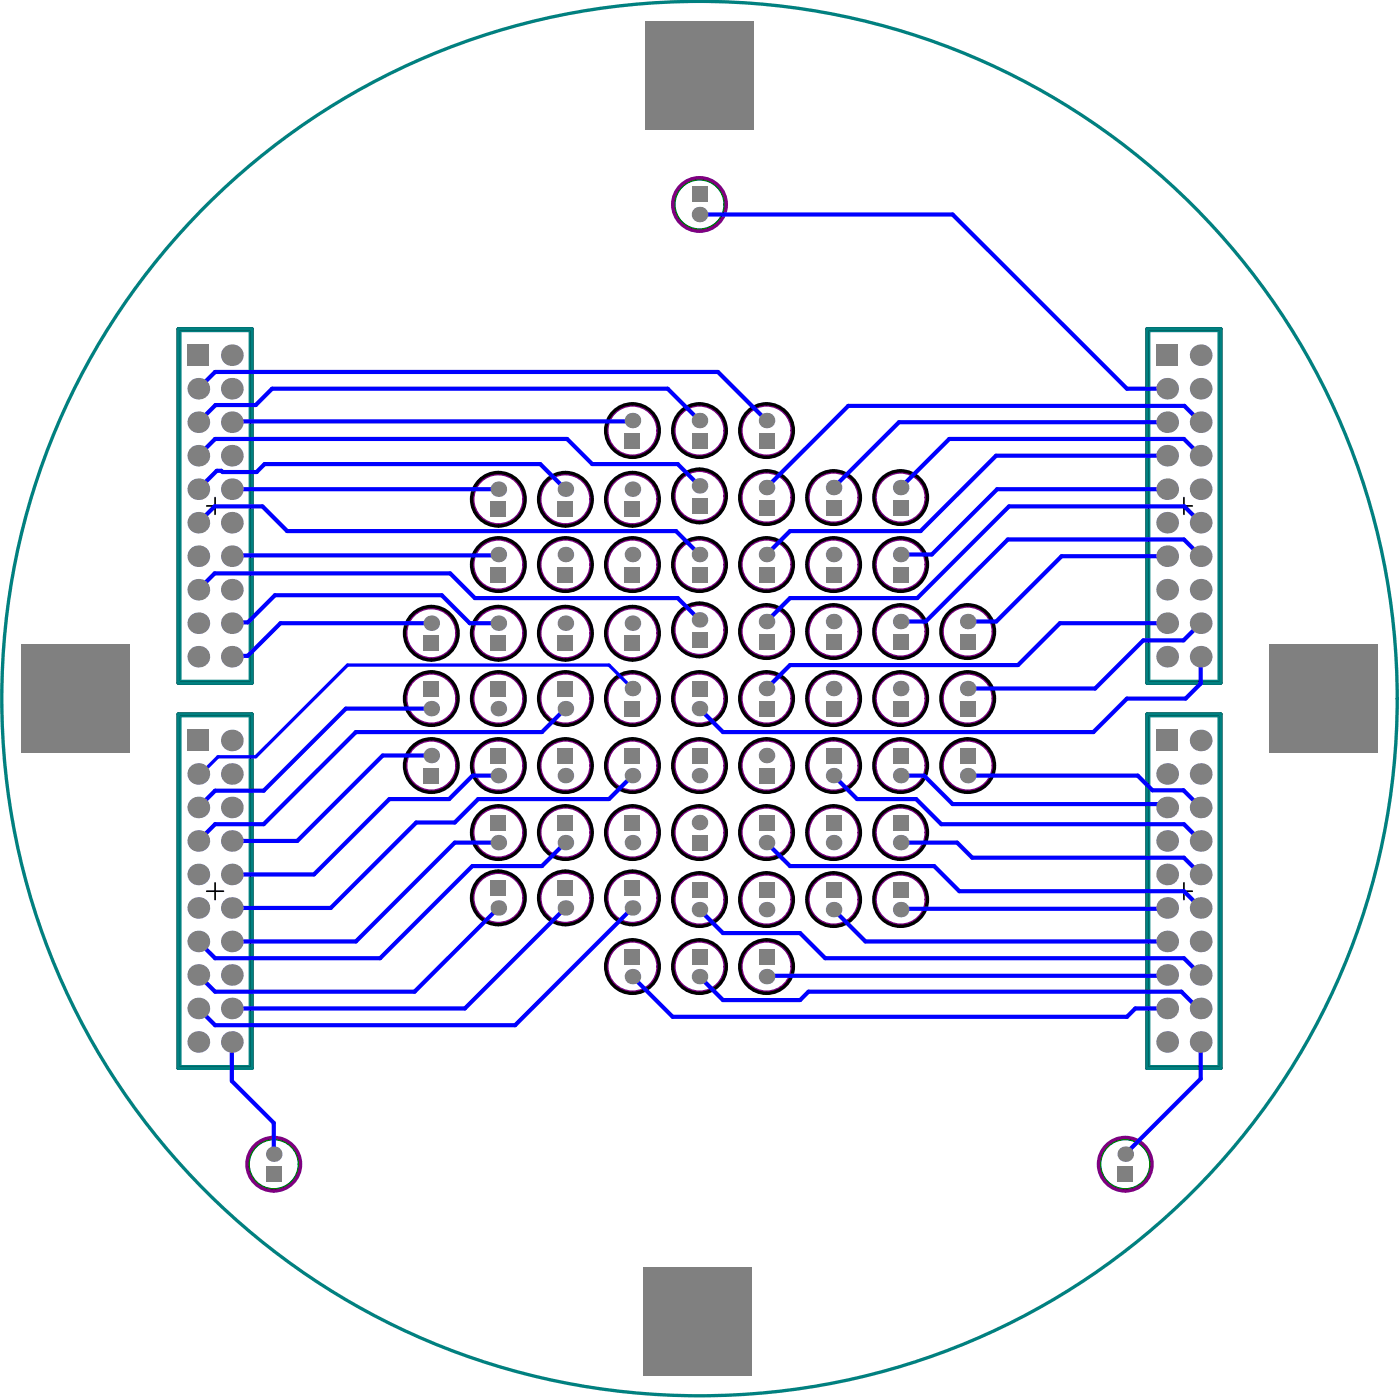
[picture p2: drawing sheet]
<svg xmlns="http://www.w3.org/2000/svg" width="278mm" height="278mm" viewBox="0 0 278 278" stroke-linecap="round" stroke-linejoin="round" font-family="sans-serif">
<g fill="none" stroke="#008000" stroke-width=".5">
<circle cx="139.1" cy="40.6" r="5"/>
<circle cx="54.4" cy="231.3" r="5"/>
<circle cx="223.7" cy="231.3" r="5"/>
</g>
<g fill="none" stroke="#800080" stroke-width=".66">
<circle cx="139.1" cy="40.6" r="5.3"/>
<circle cx="54.4" cy="231.3" r="5.3"/>
<circle cx="223.7" cy="231.3" r="5.3"/>
</g>
<path d="M42.8 98.9v3.3M235.4 98.9v3.3M41.1 100.5h3.3M233.7 100.5h3.3M41.1 177.1h3.3M42.8 175.4v3.4M233.7 177.1h3.3M235.4 175.4v3.4" fill="none" stroke="#000" stroke-width=".33"/>
<path d="M41 40.9a138.7 138.7 0 0 1 182.7-11.9 138.7 138.7 0 0 1 35.2 179.7 138.7 138.7 0 0 1-185.8 52 138.7 138.7 0 0 1-58.1-184 138.9 138.9 0 0 1 26-35.8zM35.4 65.3h14.7v70.4h-14.7zM35.8 65.7h14v69.7h-14zM228.1 65.3h14.6v70.4h-14.6zM228.4 65.7h14v69.7h-14zM35.4 141.9h14.7v70.4h-14.7zM35.8 142.2h14v69.8h-14zM228.1 141.9h14.6v70.4h-14.6zM228.4 142.2h14v69.8h-14z" fill="none" stroke="#008080" stroke-width=".66"/>
<g fill="none" stroke="#800080" stroke-width=".5">
<circle cx="99.1" cy="99.2" r="5"/>
<circle cx="112.4" cy="99.2" r="5"/>
<circle cx="125.7" cy="85.6" r="5"/>
<circle cx="125.7" cy="99.2" r="5"/>
<circle cx="139.1" cy="85.6" r="5"/>
<circle cx="139.1" cy="98.5" r="5"/>
<circle cx="152.4" cy="85.6" r="5"/>
<circle cx="152.4" cy="98.9" r="5"/>
<circle cx="165.7" cy="98.9" r="5"/>
<circle cx="179.1" cy="98.9" r="5"/>
<circle cx="99.1" cy="112.2" r="5"/>
<circle cx="112.4" cy="112.2" r="5"/>
<circle cx="125.7" cy="112.2" r="5"/>
<circle cx="139.1" cy="112.2" r="5"/>
<circle cx="152.4" cy="112.2" r="5"/>
<circle cx="165.7" cy="112.2" r="5"/>
<circle cx="179.1" cy="112.2" r="5"/>
<circle cx="85.8" cy="138.8" r="5"/>
<circle cx="85.8" cy="125.8" r="5"/>
<circle cx="99.1" cy="138.8" r="5"/>
<circle cx="99.1" cy="125.8" r="5"/>
<circle cx="112.4" cy="125.8" r="5"/>
<circle cx="112.4" cy="138.8" r="5"/>
<circle cx="125.7" cy="125.8" r="5"/>
<circle cx="125.7" cy="138.8" r="5"/>
<circle cx="139.1" cy="125.2" r="5"/>
<circle cx="139.1" cy="138.8" r="5"/>
<circle cx="152.4" cy="138.8" r="5"/>
<circle cx="152.4" cy="125.5" r="5"/>
<circle cx="165.7" cy="138.8" r="5"/>
<circle cx="165.7" cy="125.5" r="5"/>
<circle cx="179.1" cy="138.8" r="5"/>
<circle cx="179.1" cy="125.5" r="5"/>
<circle cx="192.4" cy="138.8" r="5"/>
<circle cx="192.4" cy="125.5" r="5"/>
<circle cx="85.8" cy="152.1" r="5"/>
<circle cx="99.1" cy="152.1" r="5"/>
<circle cx="112.4" cy="152.1" r="5"/>
<circle cx="125.7" cy="152.1" r="5"/>
<circle cx="139.1" cy="152.1" r="5"/>
<circle cx="152.4" cy="152.1" r="5"/>
<circle cx="165.7" cy="152.1" r="5"/>
<circle cx="179.1" cy="152.1" r="5"/>
<circle cx="192.4" cy="152.1" r="5"/>
<circle cx="99.1" cy="165.4" r="5"/>
<circle cx="99.1" cy="178.4" r="5"/>
<circle cx="112.4" cy="165.4" r="5"/>
<circle cx="112.4" cy="178.4" r="5"/>
<circle cx="125.7" cy="165.4" r="5"/>
<circle cx="125.7" cy="178.4" r="5"/>
<circle cx="139.1" cy="165.4" r="5"/>
<circle cx="139.1" cy="178.8" r="5"/>
<circle cx="152.4" cy="165.4" r="5"/>
<circle cx="152.4" cy="178.8" r="5"/>
<circle cx="165.7" cy="165.4" r="5"/>
<circle cx="165.7" cy="178.8" r="5"/>
<circle cx="179.1" cy="165.4" r="5"/>
<circle cx="179.1" cy="178.8" r="5"/>
<circle cx="125.7" cy="192.1" r="5"/>
<circle cx="139.1" cy="192.1" r="5"/>
<circle cx="152.4" cy="192.1" r="5"/>
</g>
<g fill="none" stroke="#000" stroke-width=".66">
<path d="M35.4 65.3h14.7v70.4h-14.7zM228.1 65.3h14.6v70.4h-14.6zM35.4 141.9h14.7v70.4h-14.7zM228.1 141.9h14.6v70.4h-14.6z"/>
<circle cx="99.1" cy="99.2" r="5.3"/>
<circle cx="112.4" cy="99.2" r="5.3"/>
<circle cx="125.7" cy="99.2" r="5.3"/>
<circle cx="125.7" cy="85.6" r="5.3"/>
<circle cx="139.1" cy="98.5" r="5.3"/>
<circle cx="139.1" cy="85.6" r="5.3"/>
<circle cx="152.4" cy="98.9" r="5.3"/>
<circle cx="152.4" cy="85.6" r="5.3"/>
<circle cx="165.7" cy="98.9" r="5.3"/>
<circle cx="179.1" cy="98.9" r="5.3"/>
<circle cx="99.1" cy="112.2" r="5.3"/>
<circle cx="112.4" cy="112.2" r="5.3"/>
<circle cx="125.7" cy="112.2" r="5.3"/>
<circle cx="139.1" cy="112.2" r="5.3"/>
<circle cx="152.4" cy="112.2" r="5.3"/>
<circle cx="165.7" cy="112.2" r="5.3"/>
<circle cx="179.1" cy="112.2" r="5.3"/>
<circle cx="85.8" cy="138.8" r="5.3"/>
<circle cx="85.8" cy="125.8" r="5.3"/>
<circle cx="99.1" cy="138.8" r="5.3"/>
<circle cx="99.1" cy="125.8" r="5.3"/>
<circle cx="112.4" cy="138.8" r="5.3"/>
<circle cx="112.4" cy="125.8" r="5.3"/>
<circle cx="125.7" cy="125.8" r="5.3"/>
<circle cx="125.7" cy="138.8" r="5.3"/>
<circle cx="139.1" cy="138.8" r="5.3"/>
<circle cx="139.1" cy="125.2" r="5.3"/>
<circle cx="152.4" cy="138.8" r="5.3"/>
<circle cx="152.4" cy="125.5" r="5.3"/>
<circle cx="165.7" cy="138.8" r="5.3"/>
<circle cx="165.7" cy="125.5" r="5.3"/>
<circle cx="179.1" cy="138.8" r="5.3"/>
<circle cx="179.1" cy="125.5" r="5.3"/>
<circle cx="192.4" cy="125.5" r="5.3"/>
<circle cx="192.4" cy="138.8" r="5.3"/>
<circle cx="85.8" cy="152.1" r="5.3"/>
<circle cx="99.1" cy="152.1" r="5.3"/>
<circle cx="112.4" cy="152.1" r="5.3"/>
<circle cx="125.7" cy="152.1" r="5.3"/>
<circle cx="139.1" cy="152.1" r="5.3"/>
<circle cx="152.4" cy="152.1" r="5.3"/>
<circle cx="165.7" cy="152.1" r="5.3"/>
<circle cx="179.1" cy="152.1" r="5.3"/>
<circle cx="192.4" cy="152.1" r="5.3"/>
<circle cx="99.1" cy="178.4" r="5.3"/>
<circle cx="99.1" cy="165.4" r="5.3"/>
<circle cx="112.4" cy="178.4" r="5.3"/>
<circle cx="112.4" cy="165.4" r="5.3"/>
<circle cx="125.7" cy="178.4" r="5.3"/>
<circle cx="125.7" cy="165.4" r="5.3"/>
<circle cx="139.1" cy="178.7" r="5.3"/>
<circle cx="139.1" cy="165.4" r="5.3"/>
<circle cx="152.4" cy="178.7" r="5.3"/>
<circle cx="152.4" cy="165.4" r="5.3"/>
<circle cx="165.7" cy="178.7" r="5.3"/>
<circle cx="165.7" cy="165.4" r="5.3"/>
<circle cx="179.1" cy="178.7" r="5.3"/>
<circle cx="179.1" cy="165.4" r="5.3"/>
<circle cx="125.7" cy="192.1" r="5.3"/>
<circle cx="139.1" cy="192.1" r="5.3"/>
<circle cx="152.4" cy="192.1" r="5.3"/>
</g>
<g fill="none" stroke="#00f" stroke-width=".83">
<path d="M139.1 42.6h50.3l34.7 34.6h8M39.4 77.2l3.4-3.3h99.9l9.7 9.7M39.4 97.2l3.7-3.7h.9l.3 .3h6.7l1.6-1.6h54.8l5 5M39.4 90.6l3.4-3.4h69.9l5 5h17l4.4 4.3M46.1 97.2h53M46.3 83.7h79.3M139.1 83.6l-6.4-6.4h-78.6l-3.3 3.3h-8l-3.4 3.4M232.1 97.2h-33.9l-13 13h-6.1M232.1 90.6h-34.1l-15 14.9h-25.9l-4.7 4.7M232.1 83.9h-53.4l-13 13M238.7 83.9l-3.2-3.2h-66.9l-16.2 16.2M238.7 90.6l-3.3-3.4h-46.7l-9.6 9.7"/>
<path d="M39.4 117.2l3.3-3.3h46.8l4.9 4.9h40.3l4.4 4.4M39.4 103.9l3.3-3.3h9.5l4.9 4.9h77.3l4.7 4.7M46.3 110.4h52.6M232.1 110.5h-21l-13 13h-5.7M238.7 110.5l-3.3-3.3h-35l-16.4 16.3h-4.9M238.7 103.9l-3.2-3.3h-34.9l-18.2 18.2h-25.3l-4.7 4.7M46.3 123.7h3l5.4-5.4h33.1l5.6 5.5h5.7M85.8 123.8h-30l-6.5 6.5h-3M232.1 123.8h-21.4l-8.3 8.4h-45.3l-4.7 4.6M238.7 130.5v5.3l-3 3h-11.6l-6.7 6.7h-73.7l-4.6-4.7M238.7 123.8l-3.4 3.4h-8l-9.6 9.6h-25.3M85.8 150.1h-9.7l-17 17h-13"/>
<path d="M85.8 140.8h-17l-16.4 16.3h-9.6l-3.4 3.3M99.1 154.1h-5.1l-4.7 4.7h-11.9l-15 15h-16.3M112.4 140.8l-4.7 4.7h-36.9l-18.4 18.3h-9.6l-3.4 3.3M125.7 154.1l-4.6 4.7h-26l-4.7 4.6h-7.6l-17 17h-19.7M165.7 154.1l4.7 4.7h11.8l5 5h48.2l3.3 3.3M179.1 154.1h4.6l5.7 5.7h42M192.4 154.1h33.8l2.9 2.9h6.2l3.4 3.4M99.1 167.4h-8.7l-19.6 19.7h-24.7M112.4 167.4l-4.7 4.7h-13.8l-18.3 18.3h-32.8l-3.4-3.3M152.4 167.4l4.7 4.7h28.6l5 5h44.7l3.3 3.3M179.1 167.4h11.2l3 3h42.1l3.3 3.4M99.1 180.4l-16.7 16.7h-39.6l-3.4-3.4"/>
<path d="M112.4 180.4l-20 20h-46.3M125.7 180.4l-23.3 23.3h-59.6l-3.4-3.3M125.7 194.1l8 7.9h90.4l1.6-1.6h6.4M139.1 180.7l4.6 4.7h15.4l5 5h71.3l3.3 3.3M139.1 194.1l4.6 4.6h15.4l1.6-1.6h74.2l3.3 3.3M152.6 193.9h79.3M165.7 180.7l6.4 6.4h60M179.2 180.6h52.7M46.1 207v7.8l8.3 8.3v6.2M238.7 207v7.4l-15 14.9"/>
</g>
<path d="M125.7 136.8l-4.6-4.6h-52l-18.3 18.2h-7.5l-3.4 3.4" fill="none" stroke="#00f" stroke-width=".66"/>
<g fill="#808080">
<circle cx="39.4" cy="173.8" r="2.15"/>
<circle cx="39.4" cy="193.7" r="2.15"/>
<circle cx="39.4" cy="200.4" r="2.15"/>
<circle cx="39.4" cy="207" r="2.15"/>
<circle cx="39.4" cy="160.4" r="2.15"/>
<circle cx="39.4" cy="180.4" r="2.15"/>
<circle cx="39.4" cy="187.1" r="2.15"/>
<circle cx="39.4" cy="153.8" r="2.15"/>
<circle cx="39.4" cy="167.1" r="2.15"/>
<circle cx="46.1" cy="207" r="2.15"/>
<circle cx="46.1" cy="153.8" r="2.15"/>
<circle cx="46.1" cy="160.4" r="2.15"/>
<circle cx="46.1" cy="167.1" r="2.15"/>
<circle cx="46.1" cy="173.8" r="2.15"/>
<circle cx="46.1" cy="180.4" r="2.15"/>
<circle cx="46.1" cy="187.1" r="2.15"/>
<circle cx="54.4" cy="229.3" r="1.54"/>
<circle cx="46.1" cy="200.4" r="2.15"/>
<circle cx="125.7" cy="194.1" r="1.54"/>
<circle cx="46.1" cy="193.7" r="2.15"/>
<circle cx="139.1" cy="180.7" r="1.54"/>
<circle cx="99.1" cy="180.4" r="1.54"/>
<circle cx="125.7" cy="180.4" r="1.54"/>
<circle cx="112.4" cy="180.4" r="1.54"/>
<circle cx="99.1" cy="167.4" r="1.54"/>
<circle cx="125.7" cy="167.4" r="1.54"/>
<circle cx="112.4" cy="167.4" r="1.54"/>
<circle cx="139.1" cy="163.4" r="1.54"/>
<circle cx="99.1" cy="154.1" r="1.54"/>
<circle cx="125.7" cy="154.1" r="1.54"/>
<circle cx="112.4" cy="154.1" r="1.54"/>
<circle cx="85.8" cy="150.1" r="1.54"/>
<circle cx="46.1" cy="147.1" r="2.15"/>
<circle cx="85.8" cy="140.8" r="1.54"/>
<circle cx="46.1" cy="130.5" r="2.15"/>
<circle cx="39.4" cy="130.5" r="2.15"/>
<circle cx="85.8" cy="123.8" r="1.54"/>
<circle cx="99.1" cy="123.8" r="1.54"/>
<circle cx="46.1" cy="123.8" r="2.15"/>
<circle cx="39.4" cy="123.8" r="2.15"/>
<circle cx="39.4" cy="117.2" r="2.15"/>
<circle cx="46.1" cy="117.2" r="2.15"/>
<circle cx="39.4" cy="110.5" r="2.15"/>
<circle cx="46.1" cy="110.5" r="2.15"/>
<circle cx="39.4" cy="103.9" r="2.15"/>
<circle cx="46.1" cy="103.9" r="2.15"/>
<circle cx="39.4" cy="97.2" r="2.15"/>
<circle cx="46.1" cy="97.2" r="2.15"/>
<circle cx="99.1" cy="97.2" r="1.54"/>
<circle cx="39.4" cy="90.6" r="2.15"/>
<circle cx="46.1" cy="90.6" r="2.15"/>
<circle cx="39.4" cy="83.9" r="2.15"/>
<circle cx="46.1" cy="83.9" r="2.15"/>
<circle cx="39.4" cy="77.2" r="2.15"/>
<circle cx="46.1" cy="77.2" r="2.15"/>
<circle cx="46.1" cy="70.6" r="2.15"/>
<circle cx="99.1" cy="140.8" r="1.54"/>
<circle cx="112.4" cy="140.8" r="1.54"/>
<circle cx="125.7" cy="136.8" r="1.54"/>
<circle cx="112.4" cy="123.8" r="1.54"/>
<circle cx="125.7" cy="123.8" r="1.54"/>
<circle cx="139.1" cy="123.2" r="1.54"/>
<circle cx="99.1" cy="110.2" r="1.54"/>
<circle cx="112.4" cy="110.2" r="1.54"/>
<circle cx="125.7" cy="110.2" r="1.54"/>
<circle cx="139.1" cy="110.2" r="1.54"/>
<circle cx="112.4" cy="97.2" r="1.54"/>
<circle cx="125.7" cy="97.2" r="1.54"/>
<circle cx="125.7" cy="83.6" r="1.54"/>
<circle cx="139.1" cy="83.6" r="1.54"/>
<circle cx="139.1" cy="42.6" r="1.54"/>
<circle cx="139.1" cy="194.1" r="1.54"/>
<circle cx="152.4" cy="194.1" r="1.54"/>
<circle cx="139.1" cy="154.1" r="1.54"/>
<circle cx="152.4" cy="180.7" r="1.54"/>
<circle cx="152.4" cy="150.1" r="1.54"/>
<circle cx="152.4" cy="167.4" r="1.54"/>
<circle cx="165.7" cy="167.4" r="1.54"/>
<circle cx="165.7" cy="180.7" r="1.54"/>
<circle cx="223.7" cy="229.3" r="1.54"/>
<circle cx="232.1" cy="207" r="2.15"/>
<circle cx="238.7" cy="207" r="2.15"/>
<circle cx="238.7" cy="200.4" r="2.15"/>
<circle cx="232.1" cy="200.4" r="2.15"/>
<circle cx="238.7" cy="193.7" r="2.15"/>
<circle cx="232.1" cy="193.7" r="2.15"/>
<circle cx="238.7" cy="187.1" r="2.15"/>
<circle cx="232.1" cy="187.1" r="2.15"/>
<circle cx="179.1" cy="180.7" r="1.54"/>
<circle cx="238.7" cy="180.4" r="2.15"/>
<circle cx="232.1" cy="180.4" r="2.15"/>
<circle cx="238.7" cy="173.8" r="2.15"/>
<circle cx="232.1" cy="173.8" r="2.15"/>
<circle cx="179.1" cy="167.4" r="1.54"/>
<circle cx="238.7" cy="167.1" r="2.15"/>
<circle cx="232.1" cy="167.1" r="2.15"/>
<circle cx="238.7" cy="160.4" r="2.15"/>
<circle cx="232.1" cy="160.4" r="2.15"/>
<circle cx="165.7" cy="154.1" r="1.54"/>
<circle cx="192.4" cy="154.1" r="1.54"/>
<circle cx="179.1" cy="154.1" r="1.54"/>
<circle cx="232.1" cy="153.8" r="2.15"/>
<circle cx="238.7" cy="153.8" r="2.15"/>
<circle cx="139.1" cy="140.8" r="1.54"/>
<circle cx="152.4" cy="136.8" r="1.54"/>
<circle cx="165.7" cy="136.8" r="1.54"/>
<circle cx="179.1" cy="136.8" r="1.54"/>
<circle cx="165.7" cy="123.5" r="1.54"/>
<circle cx="152.4" cy="123.5" r="1.54"/>
<circle cx="179.1" cy="123.5" r="1.54"/>
<circle cx="192.4" cy="123.5" r="1.54"/>
<circle cx="165.7" cy="110.2" r="1.54"/>
<circle cx="152.4" cy="110.2" r="1.54"/>
<circle cx="179.1" cy="110.2" r="1.54"/>
<circle cx="165.7" cy="96.9" r="1.54"/>
<circle cx="152.4" cy="96.9" r="1.54"/>
<circle cx="179.1" cy="96.9" r="1.54"/>
<circle cx="139.1" cy="96.5" r="1.54"/>
<circle cx="152.4" cy="83.6" r="1.54"/>
<circle cx="238.7" cy="147.1" r="2.15"/>
<circle cx="192.4" cy="136.8" r="1.54"/>
<circle cx="232.1" cy="130.5" r="2.15"/>
<circle cx="238.7" cy="130.5" r="2.15"/>
<circle cx="232.1" cy="123.8" r="2.15"/>
<circle cx="238.7" cy="123.8" r="2.15"/>
<circle cx="232.1" cy="117.2" r="2.15"/>
<circle cx="238.7" cy="117.2" r="2.15"/>
<circle cx="232.1" cy="110.5" r="2.15"/>
<circle cx="238.7" cy="110.5" r="2.15"/>
<circle cx="232.1" cy="103.9" r="2.15"/>
<circle cx="238.7" cy="103.9" r="2.15"/>
<circle cx="232.1" cy="97.2" r="2.15"/>
<circle cx="238.7" cy="97.2" r="2.15"/>
<circle cx="232.1" cy="90.6" r="2.15"/>
<circle cx="238.7" cy="90.6" r="2.15"/>
<circle cx="232.1" cy="83.9" r="2.15"/>
<circle cx="238.7" cy="83.9" r="2.15"/>
<circle cx="232.1" cy="77.2" r="2.15"/>
<circle cx="238.7" cy="77.2" r="2.15"/>
<circle cx="238.7" cy="70.6" r="2.15"/>
</g>
<g fill="#808080">
<path d="M127.9 251.8h21.7v21.6h-21.7z" fill-rule="evenodd"/>
<path d="M52.9 231.8h3.1v3.1h-3.1z" fill-rule="evenodd"/>
<path d="M137.5 188.5h3.1v3.1h-3.1z" fill-rule="evenodd"/>
<path d="M124.2 188.5h3.1v3.1h-3.1z" fill-rule="evenodd"/>
<path d="M97.5 174.9h3.1v3.1h-3.1z" fill-rule="evenodd"/>
<path d="M110.9 174.9h3.1v3.1h-3.1z" fill-rule="evenodd"/>
<path d="M124.2 174.9h3.1v3.1h-3.1z" fill-rule="evenodd"/>
<path d="M137.5 165.9h3.1v3.1h-3.1z" fill-rule="evenodd"/>
<path d="M97.5 161.9h3.1v3.1h-3.1z" fill-rule="evenodd"/>
<path d="M124.2 161.9h3.1v3.1h-3.1z" fill-rule="evenodd"/>
<path d="M110.9 161.9h3.1v3.1h-3.1z" fill-rule="evenodd"/>
<path d="M84.2 152.6h3.1v3.1h-3.1z" fill-rule="evenodd"/>
<path d="M97.5 148.6h3.1v3.1h-3.1z" fill-rule="evenodd"/>
<path d="M124.2 148.6h3.1v3.1h-3.1z" fill-rule="evenodd"/>
<path d="M110.9 148.6h3.1v3.1h-3.1z" fill-rule="evenodd"/>
<path d="M37.3 145h4.3v4.3h-4.3z" fill-rule="evenodd"/>
<path d="M4.3 128h21.6v21.6h-21.6z" fill-rule="evenodd"/>
<path d="M84.2 135.3h3.1v3.1h-3.1z" fill-rule="evenodd"/>
<path d="M84.2 126.3h3.1v3.1h-3.1z" fill-rule="evenodd"/>
<path d="M97.5 126.3h3.1v3.1h-3.1z" fill-rule="evenodd"/>
<path d="M97.5 99.7h3.1v3.1h-3.1z" fill-rule="evenodd"/>
<path d="M37.3 68.4h4.3v4.3h-4.3z" fill-rule="evenodd"/>
<path d="M124.2 139.3h3.1v3.1h-3.1z" fill-rule="evenodd"/>
<path d="M97.5 135.3h3.1v3.1h-3.1z" fill-rule="evenodd"/>
<path d="M110.9 135.3h3.1v3.1h-3.1z" fill-rule="evenodd"/>
<path d="M110.9 126.3h3.1v3.1h-3.1z" fill-rule="evenodd"/>
<path d="M124.2 126.3h3.1v3.1h-3.1z" fill-rule="evenodd"/>
<path d="M137.5 125.6h3.1v3.1h-3.1z" fill-rule="evenodd"/>
<path d="M97.5 112.6h3.1v3.1h-3.1z" fill-rule="evenodd"/>
<path d="M110.9 112.6h3.1v3.1h-3.1z" fill-rule="evenodd"/>
<path d="M124.2 112.6h3.1v3.1h-3.1z" fill-rule="evenodd"/>
<path d="M137.5 112.6h3.1v3.1h-3.1z" fill-rule="evenodd"/>
<path d="M110.9 99.7h3.1v3.1h-3.1z" fill-rule="evenodd"/>
<path d="M124.2 99.7h3.1v3.1h-3.1z" fill-rule="evenodd"/>
<path d="M124.2 86h3.1v3.1h-3.1z" fill-rule="evenodd"/>
<path d="M137.5 86h3.1v3.1h-3.1z" fill-rule="evenodd"/>
<path d="M137.5 37.1h3.1v3.1h-3.1z" fill-rule="evenodd"/>
<path d="M128.2 4.2h21.7v21.6h-21.7z" fill-rule="evenodd"/>
<path d="M150.9 175.2h3.1v3.1h-3.1z" fill-rule="evenodd"/>
<path d="M150.9 152.6h3.1v3.1h-3.1z" fill-rule="evenodd"/>
<path d="M137.5 175.2h3.1v3.1h-3.1z" fill-rule="evenodd"/>
<path d="M150.9 188.5h3.1v3.1h-3.1z" fill-rule="evenodd"/>
<path d="M150.9 161.9h3.1v3.1h-3.1z" fill-rule="evenodd"/>
<path d="M137.5 148.6h3.1v3.1h-3.1z" fill-rule="evenodd"/>
<path d="M164.2 161.9h3.1v3.1h-3.1z" fill-rule="evenodd"/>
<path d="M164.2 175.2h3.1v3.1h-3.1z" fill-rule="evenodd"/>
<path d="M222.2 231.8h3.1v3.1h-3.1z" fill-rule="evenodd"/>
<path d="M177.5 175.2h3.1v3.1h-3.1z" fill-rule="evenodd"/>
<path d="M177.5 161.9h3.1v3.1h-3.1z" fill-rule="evenodd"/>
<path d="M164.2 148.6h3.1v3.1h-3.1z" fill-rule="evenodd"/>
<path d="M177.5 148.6h3.1v3.1h-3.1z" fill-rule="evenodd"/>
<path d="M190.8 148.6h3.1v3.1h-3.1z" fill-rule="evenodd"/>
<path d="M229.9 145h4.3v4.3h-4.3z" fill-rule="evenodd"/>
<path d="M150.9 139.3h3.1v3.1h-3.1z" fill-rule="evenodd"/>
<path d="M164.2 139.3h3.1v3.1h-3.1z" fill-rule="evenodd"/>
<path d="M177.5 139.3h3.1v3.1h-3.1z" fill-rule="evenodd"/>
<path d="M190.8 139.3h3.1v3.1h-3.1z" fill-rule="evenodd"/>
<path d="M137.5 135.3h3.1v3.1h-3.1z" fill-rule="evenodd"/>
<path d="M150.9 125.9h3.1v3.1h-3.1z" fill-rule="evenodd"/>
<path d="M164.2 125.9h3.1v3.1h-3.1z" fill-rule="evenodd"/>
<path d="M177.5 125.9h3.1v3.1h-3.1z" fill-rule="evenodd"/>
<path d="M150.9 112.6h3.1v3.1h-3.1z" fill-rule="evenodd"/>
<path d="M164.2 112.6h3.1v3.1h-3.1z" fill-rule="evenodd"/>
<path d="M177.5 112.6h3.1v3.1h-3.1z" fill-rule="evenodd"/>
<path d="M164.2 99.3h3.1v3.1h-3.1z" fill-rule="evenodd"/>
<path d="M150.9 99.3h3.1v3.1h-3.1z" fill-rule="evenodd"/>
<path d="M177.5 99.3h3.1v3.1h-3.1z" fill-rule="evenodd"/>
<path d="M137.5 99h3.1v3.1h-3.1z" fill-rule="evenodd"/>
<path d="M150.9 86h3.1v3.1h-3.1z" fill-rule="evenodd"/>
<path d="M252.2 128h21.7v21.6h-21.7z" fill-rule="evenodd"/>
<path d="M190.8 125.9h3.1v3.1h-3.1z" fill-rule="evenodd"/>
<path d="M229.9 68.4h4.3v4.3h-4.3z" fill-rule="evenodd"/>
</g>
</svg>
